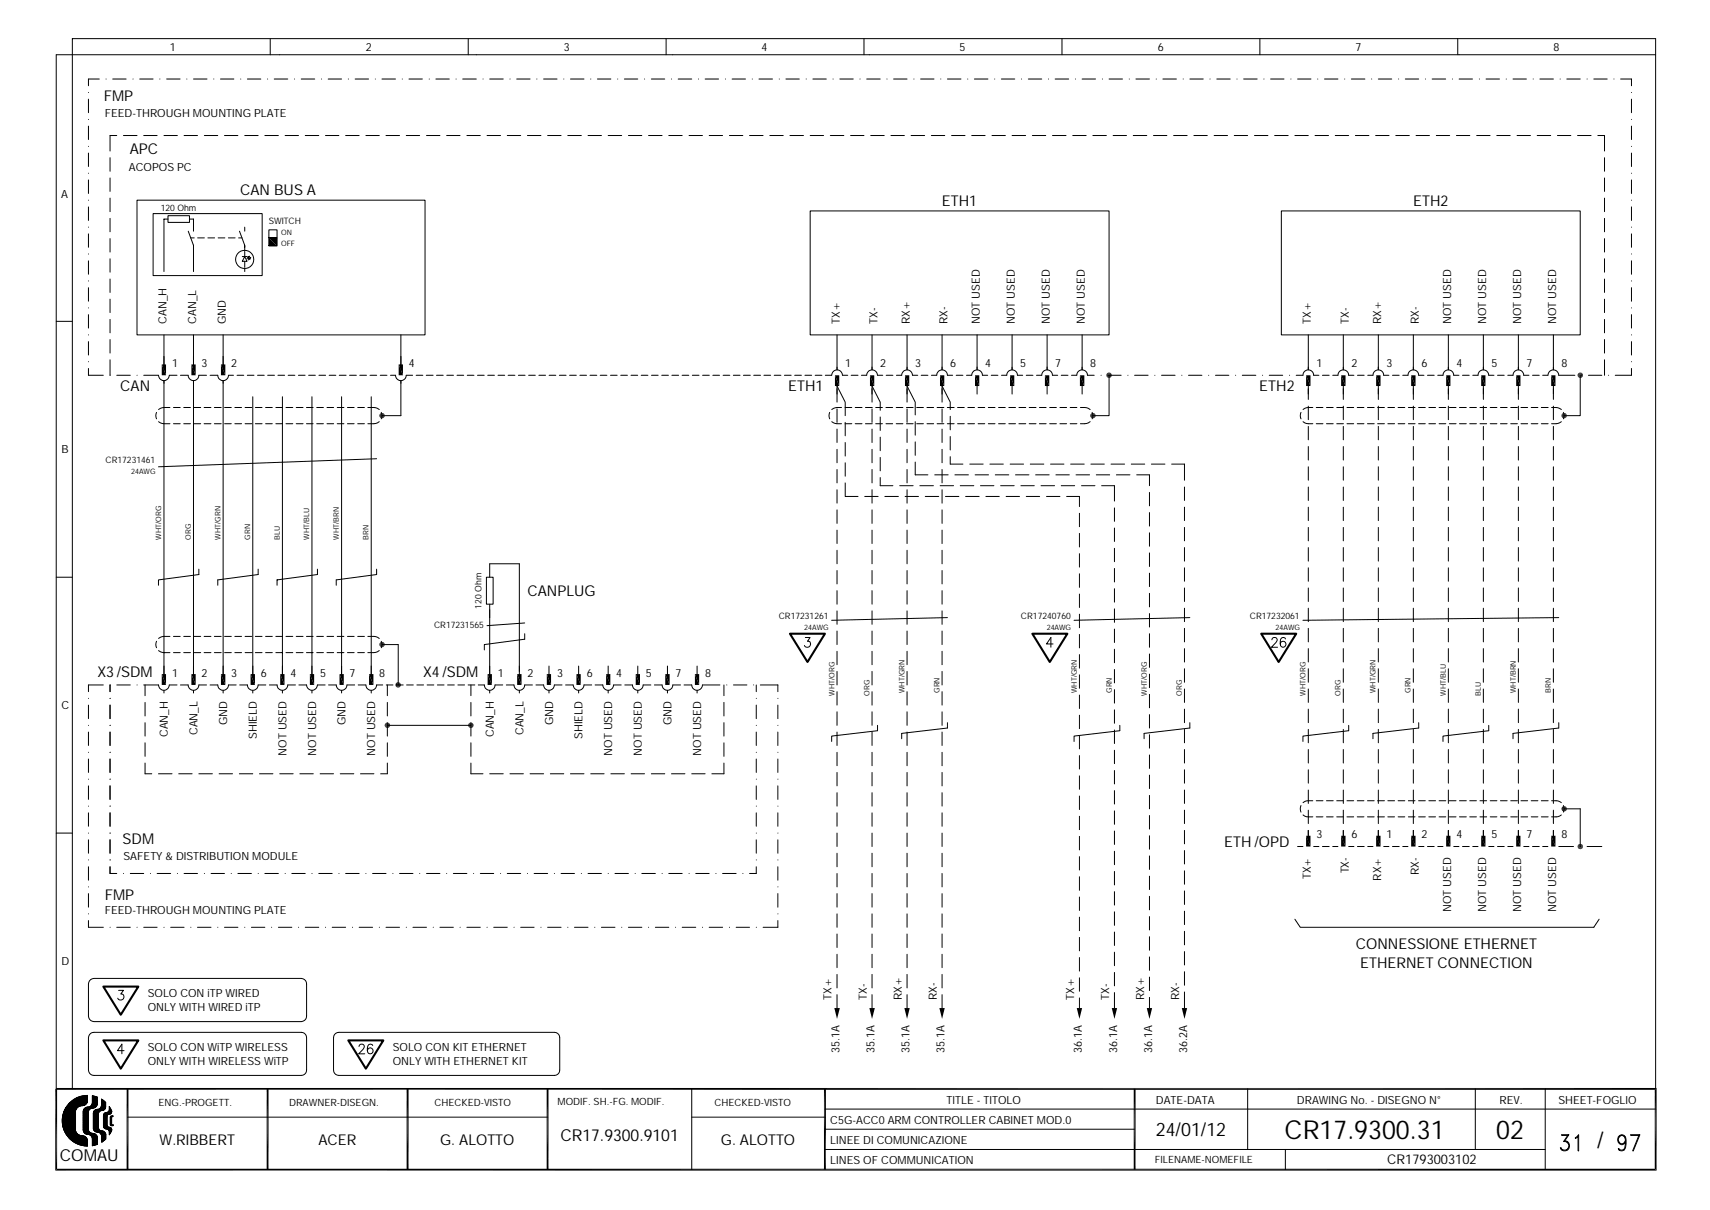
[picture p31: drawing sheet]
<svg xmlns="http://www.w3.org/2000/svg" width="297mm" height="210mm" viewBox="0 0 297 210" stroke-linecap="round" stroke-linejoin="round" font-family="sans-serif">
<defs><g id="words">
<g font-size="4.5">
<text x="222.9" y="197.5">CR17.9300.31</text>
<text x="259.6" y="197.5">02</text>
</g>
<text font-size="3.9" x="277.1" y="199.2">/</text>
<text font-size="3.2" x="200.5" y="197.1">24/01/12</text>
<g font-size="2.9">
<text x="10.4" y="201.5">COMAU</text>
<text x="97.2" y="198">CR17.9300.9101</text>
</g>
<g font-size="2.6">
<text x="18" y="17.4">FMP</text>
<text x="22.5" y="26.8">APC</text>
<text x="41.7" y="33.8">CAN BUS A</text>
<text x="163.4" y="35.7">ETH1</text>
<text x="245.2" y="35.7">ETH2</text>
<text x="20.9" y="67.9">CAN</text>
<text x="136.7" y="67.9">ETH1</text>
<text x="218.5" y="67.9">ETH2</text>
<text x="91.5" y="103.4">CANPLUG</text>
<text x="16.9" y="117.4">X3/SDM</text>
<text x="73.4" y="117.4">X4/SDM</text>
<text x="21.3" y="146.4">SDM</text>
<text x="212.4" y="146.8">ETH /OPD</text>
<text x="18.2" y="156.2">FMP</text>
<text x="235.2" y="164.6">CONNESSIONE ETHERNET</text>
<text x="236" y="167.9">ETHERNET CONNECTION</text>
<text x="27.7" y="198.7">W.RIBBERT</text>
<text x="55.2" y="198.7">ACER</text>
<text x="76.4" y="198.7">G. ALOTTO</text>
<text x="125.1" y="198.7">G. ALOTTO</text>
</g>
<text font-size="2.3" x="240.7" y="202">CR1793003102</text>
<g font-size="1.9">
<text x="29.4" y="8.8">1</text>
<text x="63.5" y="8.8">2</text>
<text x="97.8" y="8.8">3</text>
<text x="132.1" y="8.8">4</text>
<text x="166.5" y="8.8">5</text>
<text x="200.9" y="8.8">6</text>
<text x="235.2" y="8.8">7</text>
<text x="269.5" y="8.8">8</text>
<text x="18.2" y="20.2">FEED-THROUGH MOUNTING PLATE</text>
<text x="22.4" y="29.6">ACOPOS PC</text>
<text x="10.6" y="34.3">A</text>
<text x="28.9" y="56.2" transform="rotate(-90 28.9 56.2)">CAN_H</text>
<text x="34" y="56.2" transform="rotate(-90 34 56.2)">CAN_L</text>
<text x="39.2" y="56.2" transform="rotate(-90 39.2 56.2)">GND</text>
<text x="145.7" y="56.2" transform="rotate(-90 145.7 56.2)">TX+</text>
<text x="152.3" y="56.2" transform="rotate(-90 152.3 56.2)">TX-</text>
<text x="157.8" y="56.2" transform="rotate(-90 157.8 56.2)">RX+</text>
<text x="164.4" y="56.2" transform="rotate(-90 164.4 56.2)">RX-</text>
<text x="170" y="56.2" transform="rotate(-90 170 56.2)">NOT USED</text>
<text x="176.1" y="56.2" transform="rotate(-90 176.1 56.2)">NOT USED</text>
<text x="182.1" y="56.2" transform="rotate(-90 182.1 56.2)">NOT USED</text>
<text x="188.2" y="56.2" transform="rotate(-90 188.2 56.2)">NOT USED</text>
<text x="227.5" y="56.2" transform="rotate(-90 227.5 56.2)">TX+</text>
<text x="234" y="56.2" transform="rotate(-90 234 56.2)">TX-</text>
<text x="239.6" y="56.2" transform="rotate(-90 239.6 56.2)">RX+</text>
<text x="246.1" y="56.2" transform="rotate(-90 246.1 56.2)">RX-</text>
<text x="251.8" y="56.2" transform="rotate(-90 251.8 56.2)">NOT USED</text>
<text x="257.8" y="56.2" transform="rotate(-90 257.8 56.2)">NOT USED</text>
<text x="263.9" y="56.2" transform="rotate(-90 263.9 56.2)">NOT USED</text>
<text x="270" y="56.2" transform="rotate(-90 270 56.2)">NOT USED</text>
<text x="29.8" y="63.7">1</text>
<text x="35" y="63.7">3</text>
<text x="40.1" y="63.7">2</text>
<text x="71" y="63.7">4</text>
<text x="146.6" y="63.7">1</text>
<text x="152.7" y="63.7">2</text>
<text x="158.8" y="63.7">3</text>
<text x="164.9" y="63.7">6</text>
<text x="170.9" y="63.7">4</text>
<text x="177" y="63.7">5</text>
<text x="183.1" y="63.7">7</text>
<text x="189.1" y="63.7">8</text>
<text x="228.4" y="63.7">1</text>
<text x="234.5" y="63.7">2</text>
<text x="240.5" y="63.7">3</text>
<text x="246.6" y="63.7">6</text>
<text x="252.7" y="63.7">4</text>
<text x="258.8" y="63.7">5</text>
<text x="264.8" y="63.7">7</text>
<text x="270.9" y="63.7">8</text>
<text x="10.7" y="78.6">B</text>
<text x="29.8" y="117.4">1</text>
<text x="35" y="117.4">2</text>
<text x="40.1" y="117.4">3</text>
<text x="45.3" y="117.4">6</text>
<text x="50.4" y="117.4">4</text>
<text x="55.5" y="117.4">5</text>
<text x="60.7" y="117.4">7</text>
<text x="65.8" y="117.4">8</text>
<text x="86.4" y="117.4">1</text>
<text x="91.5" y="117.4">2</text>
<text x="96.6" y="117.4">3</text>
<text x="101.8" y="117.4">6</text>
<text x="106.9" y="117.4">4</text>
<text x="112.1" y="117.4">5</text>
<text x="117.2" y="117.4">7</text>
<text x="122.3" y="117.4">8</text>
<text x="10.6" y="123">C</text>
<text x="39.4" y="125.8" transform="rotate(-90 39.4 125.8)">GND</text>
<text x="60" y="125.8" transform="rotate(-90 60 125.8)">GND</text>
<text x="95.9" y="125.8" transform="rotate(-90 95.9 125.8)">GND</text>
<text x="116.5" y="125.8" transform="rotate(-90 116.5 125.8)">GND</text>
<text x="29.1" y="127.9" transform="rotate(-90 29.1 127.9)">CAN_H</text>
<text x="34.3" y="127.5" transform="rotate(-90 34.3 127.5)">CAN_L</text>
<text x="44.6" y="128.2" transform="rotate(-90 44.6 128.2)">SHIELD</text>
<text x="49.7" y="131.1" transform="rotate(-90 49.7 131.1)">NOT USED</text>
<text x="54.8" y="131.1" transform="rotate(-90 54.8 131.1)">NOT USED</text>
<text x="65.1" y="131.1" transform="rotate(-90 65.1 131.1)">NOT USED</text>
<text x="85.7" y="127.9" transform="rotate(-90 85.7 127.9)">CAN_H</text>
<text x="90.8" y="127.5" transform="rotate(-90 90.8 127.5)">CAN_L</text>
<text x="101.1" y="128.2" transform="rotate(-90 101.1 128.2)">SHIELD</text>
<text x="106.2" y="131.1" transform="rotate(-90 106.2 131.1)">NOT USED</text>
<text x="111.4" y="131.1" transform="rotate(-90 111.4 131.1)">NOT USED</text>
<text x="121.6" y="131.1" transform="rotate(-90 121.6 131.1)">NOT USED</text>
<text x="21.4" y="149.2">SAFETY &amp; DISTRIBUTION MODULE</text>
<text x="228.4" y="145.5">3</text>
<text x="234.5" y="145.5">6</text>
<text x="240.5" y="145.5">1</text>
<text x="246.6" y="145.5">2</text>
<text x="252.7" y="145.5">4</text>
<text x="258.8" y="145.5">5</text>
<text x="264.8" y="145.5">7</text>
<text x="270.9" y="145.5">8</text>
<text x="227.5" y="152.5" transform="rotate(-90 227.5 152.5)">TX+</text>
<text x="234" y="151.5" transform="rotate(-90 234 151.5)">TX-</text>
<text x="239.6" y="152.8" transform="rotate(-90 239.6 152.8)">RX+</text>
<text x="246.1" y="151.8" transform="rotate(-90 246.1 151.8)">RX-</text>
<text x="18.2" y="158.5">FEED-THROUGH MOUNTING PLATE</text>
<text x="251.8" y="158.2" transform="rotate(-90 251.8 158.2)">NOT USED</text>
<text x="257.8" y="158.2" transform="rotate(-90 257.8 158.2)">NOT USED</text>
<text x="263.9" y="158.2" transform="rotate(-90 263.9 158.2)">NOT USED</text>
<text x="270" y="158.2" transform="rotate(-90 270 158.2)">NOT USED</text>
<text x="10.7" y="167.4">D</text>
<text x="25.6" y="173">SOLO CON iTP WIRED</text>
<text x="144.3" y="173.5" transform="rotate(-90 144.3 173.5)">TX+</text>
<text x="150.4" y="173.5" transform="rotate(-90 150.4 173.5)">TX-</text>
<text x="156.4" y="173.5" transform="rotate(-90 156.4 173.5)">RX+</text>
<text x="162.5" y="173.5" transform="rotate(-90 162.5 173.5)">RX-</text>
<text x="186.4" y="173.5" transform="rotate(-90 186.4 173.5)">TX+</text>
<text x="192.4" y="173.5" transform="rotate(-90 192.4 173.5)">TX-</text>
<text x="198.5" y="173.5" transform="rotate(-90 198.5 173.5)">RX+</text>
<text x="204.6" y="173.5" transform="rotate(-90 204.6 173.5)">RX-</text>
<text x="25.6" y="175.3">ONLY WITH WIRED iTP</text>
<text x="25.6" y="182.3">SOLO CON WiTP WIRELESS</text>
<text x="25.6" y="184.7">ONLY WITH WIRELESS WiTP</text>
<text x="68.2" y="182.3">SOLO CON KIT ETHERNET</text>
<text x="68.2" y="184.7">ONLY WITH ETHERNET KIT</text>
<text x="145.7" y="182.6" transform="rotate(-90 145.7 182.6)">35.1A</text>
<text x="151.7" y="182.6" transform="rotate(-90 151.7 182.6)">35.1A</text>
<text x="157.8" y="182.6" transform="rotate(-90 157.8 182.6)">35.1A</text>
<text x="163.9" y="182.6" transform="rotate(-90 163.9 182.6)">35.1A</text>
<text x="187.7" y="182.6" transform="rotate(-90 187.7 182.6)">36.1A</text>
<text x="193.8" y="182.6" transform="rotate(-90 193.8 182.6)">36.1A</text>
<text x="199.9" y="182.6" transform="rotate(-90 199.9 182.6)">36.1A</text>
<text x="206" y="182.6" transform="rotate(-90 206 182.6)">36.2A</text>
<text x="164.2" y="191.5">TITLE - TITOLO</text>
<text x="200.6" y="191.5">DATE-DATA</text>
<text x="225" y="191.5">DRAWING No. - DISEGNO N°</text>
<text x="260.2" y="191.5">REV.</text>
<text x="270.4" y="191.5">SHEET-FOGLIO</text>
<text x="144.1" y="195">C5G-ACC0 ARM CONTROLLER CABINET MOD.0</text>
<text x="144.1" y="198.5">LINEE DI COMUNICAZIONE</text>
<text x="144.1" y="202">LINES OF COMMUNICATION</text>
</g>
<g font-size="1.7">
<text x="27.5" y="191.9">ENG.-PROGETT.</text>
<text x="50.2" y="191.9">DRAWNER-DISEGN.</text>
<text x="75.4" y="191.9">CHECKED-VISTO</text>
<text x="96.7" y="191.7">MODIF. SH.-FG. MODIF.</text>
<text x="124" y="191.9">CHECKED-VISTO</text>
<text x="200.4" y="201.7">FILENAME-NOMEFILE</text>
</g>
<g font-size="1.5">
<text x="27.9" y="36.6">120 Ohm</text>
<text x="46.6" y="38.9">SWITCH</text>
<text x="18.3" y="80.3">CR17231461</text>
<text x="83.6" y="105.6" transform="rotate(-90 83.6 105.6)">120 Ohm</text>
<text x="135.1" y="107.4">CR17231261</text>
<text x="177.1" y="107.4">CR17240760</text>
<text x="216.9" y="107.4">CR17232061</text>
<text x="75.3" y="109">CR17231565</text>
</g>
<g font-size="1.3">
<text x="48.8" y="40.8">ON</text>
<text x="48.8" y="42.7">OFF</text>
<text x="22.8" y="82.1">24AWG</text>
<text x="28" y="93.6" transform="rotate(-90 28 93.6)">WHT/ORG</text>
<text x="33.1" y="93.6" transform="rotate(-90 33.1 93.6)">ORG</text>
<text x="38.2" y="93.6" transform="rotate(-90 38.2 93.6)">WHT/GRN</text>
<text x="43.4" y="93.6" transform="rotate(-90 43.4 93.6)">GRN</text>
<text x="48.5" y="93.6" transform="rotate(-90 48.5 93.6)">BLU</text>
<text x="53.7" y="93.6" transform="rotate(-90 53.7 93.6)">WHT/BLU</text>
<text x="58.8" y="93.6" transform="rotate(-90 58.8 93.6)">WHT/BRN</text>
<text x="63.9" y="93.6" transform="rotate(-90 63.9 93.6)">BRN</text>
<text x="139.6" y="109.2">24AWG</text>
<text x="181.6" y="109.2">24AWG</text>
<text x="221.3" y="109.2">24AWG</text>
<text x="144.8" y="120.7" transform="rotate(-90 144.8 120.7)">WHT/ORG</text>
<text x="150.8" y="120.7" transform="rotate(-90 150.8 120.7)">ORG</text>
<text x="156.9" y="120.2" transform="rotate(-90 156.9 120.2)">WHT/GRN</text>
<text x="163" y="120.2" transform="rotate(-90 163 120.2)">GRN</text>
<text x="186.8" y="120.2" transform="rotate(-90 186.8 120.2)">WHT/GRN</text>
<text x="192.9" y="120.2" transform="rotate(-90 192.9 120.2)">GRN</text>
<text x="199" y="120.7" transform="rotate(-90 199 120.7)">WHT/ORG</text>
<text x="205" y="120.7" transform="rotate(-90 205 120.7)">ORG</text>
<text x="226.5" y="120.7" transform="rotate(-90 226.5 120.7)">WHT/ORG</text>
<text x="232.6" y="120.7" transform="rotate(-90 232.6 120.7)">ORG</text>
<text x="238.7" y="120.2" transform="rotate(-90 238.7 120.2)">WHT/GRN</text>
<text x="244.8" y="120.2" transform="rotate(-90 244.8 120.2)">GRN</text>
<text x="250.8" y="120.7" transform="rotate(-90 250.8 120.7)">WHT/BLU</text>
<text x="256.9" y="120.7" transform="rotate(-90 256.9 120.7)">BLU</text>
<text x="263" y="120.2" transform="rotate(-90 263 120.2)">WHT/BRN</text>
<text x="269" y="120.2" transform="rotate(-90 269 120.2)">BRN</text>
</g>
</g></defs>
<g fill="none" stroke="#000" stroke-width=".17">
<path d="M15.3 17.2v2.4M15.3 16h.1M17.2 13.7h-1.9v1.2M18.4 13.7h.1M19.6 13.7h2.3M23.1 13.7h.1M24.2 13.7h2.4M27.7 13.7h.1M28.9 13.7h2.3M32.4 13.7h.1M33.6 13.7h2.3M37.1 13.7h.1"/>
<path d="M38.2 13.7h2.4M41.8 13.7h.1M42.9 13.7h2.4M46.4 13.7h.1M46.9 6.7v2.8M47.6 13.7h2.3M51.1 13.7h.1M52.3 13.7h2.3M55.8 13.7h.1M56.9 13.7h2.4M60.4 13.7h.1M61.6 13.7h2.3"/>
<path d="M65.1 13.7h.1M66.3 13.7h2.3M69.8 13.7h.1M71 13.7h2.3M74.5 13.7h.1M75.6 13.7h2.4M79.1 13.7h.1M80.3 13.7h2.3M81.2 6.7v2.8M83.8 13.7h.1M85 13.7h2.3M88.5 13.7h.1"/>
<path d="M89.6 13.7h2.4M93.1 13.7h.1M94.3 13.7h2.3M97.8 13.7h.1M99 13.7h2.3M102.5 13.7h.1M103.7 13.7h2.3M107.2 13.7h.1M108.3 13.7h2.4M111.8 13.7h.1M113 13.7h2.3M115.6 6.7v2.8"/>
<path d="M116.5 13.7h.1M117.7 13.7h2.3M121.2 13.7h.1M122.3 13.7h2.4M125.9 13.7h.1M127 13.7h2.3M130.5 13.7h.1M131.7 13.7h2.3M135.2 13.7h.1M136.4 13.7h2.3M139.9 13.7h.1M141 13.7h2.4"/>
<path d="M144.5 13.7h.1M145.7 13.7h2.3M149.2 13.7h.1M149.9 6.7v2.8M150.4 13.7h2.3M153.9 13.7h.1M155 13.7h2.4M158.6 13.7h.1M159.7 13.7h2.4M163.2 13.7h.1M164.4 13.7h2.3M167.9 13.7h.1"/>
<path d="M169.1 13.7h2.3M172.6 13.7h.1M173.7 13.7h2.4M177.2 13.7h.1M178.4 13.7h2.3M181.9 13.7h.1M183.1 13.7h2.3M184.3 6.7v2.8M186.6 13.7h.1M187.7 13.7h2.4M191.3 13.7h.1M192.4 13.7h2.4"/>
<path d="M195.9 13.7h.1M197.1 13.7h2.3M200.6 13.7h.1M201.8 13.7h2.3M205.3 13.7h.1M206.4 13.7h2.4M209.9 13.7h.1M211.1 13.7h2.3M214.6 13.7h.1M215.8 13.7h2.3M218.6 6.7v2.8M219.3 13.7h.1"/>
<path d="M220.5 13.7h2.3M224 13.7h.1M225.1 13.7h2.4M228.6 13.7h.1M229.8 13.7h2.3M233.3 13.7h.1M234.5 13.7h2.3M238 13.7h.1M239.1 13.7h2.4M242.7 13.7h.1M243.8 13.7h2.3M247.3 13.7h.1"/>
<path d="M248.5 13.7h2.3M252 13.7h.1M252.9 6.7v2.8M253.2 13.7h2.3M256.7 13.7h.1M257.8 13.7h2.4M261.3 13.7h.1M262.5 13.7h2.3M266 13.7h.1M267.2 13.7h2.3M270.7 13.7h.1M271.8 13.7h2.4"/>
<path d="M275.4 13.7h.1M276.5 13.7h2.3M280 13.7h.1M281.2 13.7h1.9v1.2M283.1 16h.1M283.1 17.2v2.4M287.3 9.5h-277.5v179.4M15.3 21.9v2.3M15.3 26.6v2.3M15.3 31.2v2.4M15.3 35.9v2.3M15.3 20.7h.1"/>
<path d="M15.3 25.4h.1M15.3 30h.1M15.3 34.7h.1M15.3 39.4h.1M19.1 27.4v2.3M19.1 30.9v2.3M19.1 34.4v2.3M19.1 37.9v2.3M20.3 23.5h-1.2v2.7M21.4 23.5h2.4M23.8 34.7h49.9v23.4h-49.9zM24.9 23.5h2.4"/>
<path d="M26.6 37.1h18.9v10.7h-18.9zM28.4 23.5h2.4M29.1 37.4h3.8v1.2h-3.8zM29.1 38h-.7v9.1M31.9 23.5h2.4M32.9 38h.7v2.1M35.5 23.5h2.3M38.9 23.5h2.4M42.5 23.5h2.3M42.5 39.4v.7M46 23.5h2.3M46.7 39.9h1.4v1.4h-1.4z"/>
<path d="M49.5 23.5h2.3M53 23.5h2.3M56.5 23.5h2.3M60 23.5h2.3M63.5 23.5h2.3M67 23.5h2.3M70.5 23.5h2.3M74 23.5h2.3M77.5 23.5h2.3M81 23.5h2.3M84.5 23.5h2.3M88 23.5h2.3"/>
<path d="M91.5 23.5h2.4M95 23.5h2.3M98.5 23.5h2.4M102 23.5h2.4M105.5 23.5h2.4M109 23.5h2.4M112.5 23.5h2.4M116 23.5h2.4M119.5 23.5h2.4M123 23.5h2.4M126.6 23.5h2.3M130 23.5h2.4"/>
<path d="M133.6 23.5h2.3M137.1 23.5h2.3M140.6 36.6h51.8v21.5h-51.8zM140.6 23.5h2.3M144.1 23.5h2.3M147.6 23.5h2.3M151.1 23.5h2.3M154.6 23.5h2.3M158.1 23.5h2.3M161.6 23.5h2.3M165.1 23.5h2.3M168.6 23.5h2.3"/>
<path d="M172.1 23.5h2.3M175.6 23.5h2.3M179.1 23.5h2.3M182.6 23.5h2.4M186.1 23.5h2.3M189.6 23.5h2.4M193.1 23.5h2.4M196.6 23.5h2.4M200.1 23.5h2.4M203.6 23.5h2.4M207.1 23.5h2.4M210.7 23.5h2.3"/>
<path d="M214.1 23.5h2.4M217.7 23.5h2.3M221.1 23.5h2.4M222.3 36.6h51.9v21.5h-51.9zM224.7 23.5h2.3M228.2 23.5h2.3M231.7 23.5h2.3M235.2 23.5h2.3M238.7 23.5h2.3M242.2 23.5h2.3M245.7 23.5h2.3M249.2 23.5h2.3"/>
<path d="M252.7 23.5h2.3M256.2 23.5h2.3M259.7 23.5h2.3M263.2 23.5h2.3M266.7 23.5h2.3M270.2 23.5h2.3M273.7 23.5h2.4M277.2 23.5h1.2v2.7M278.4 27.4v2.3M278.4 30.9v2.3M278.4 34.4v2.3M278.4 37.9v2.3"/>
<path d="M283.1 20.7h.1M283.1 25.4h.1M283.1 30h.1M283.1 34.7h.1M283.1 39.4h.1M283.1 21.9v2.3M283.1 26.6v2.3M283.1 31.2v2.4M283.1 35.9v2.3M9.8 55.7h2.8M15.3 40.6v2.3M15.3 45.2v2.4"/>
<path d="M15.3 49.9v2.4M15.3 54.6v2.3M15.3 59.3v2.3M15.3 44.1h.1M15.3 48.7h.1M15.3 53.4h.1M15.3 58.1h.1M19.1 41.4v2.3M19.1 44.9v2.3M19.1 48.4v2.3M19.1 51.9v2.3M19.1 55.4v2.3"/>
<path d="M19.1 58.9v2.3M28.4 58.1v6M32.7 40.1l.9 2.5v4.5M33.1 41.3h.6M33.6 58.1v6M34.3 41.3h1.2M36.1 41.3h1.1M37.8 41.3h1.2M38.7 58.1v6M39.6 41.3h1.2M41.4 41.3h.6M41.6 40.1l.9 2.5v.8"/>
<path d="M42 44.5h.9M42.5 44.5l.4 .8h-.9zM42.5 43.6v.9M42.5 45.3v1.1M42.5 46.6v.5M43 44.6l.3-.2-.2 .3zM43.1 44.7l-.3 .2M43.2 44.8l.3-.1-.2 .3zM43.3 44.9l-.2 .2M46.7 41.3h1.4v1.4h-1.4zM69.6 58.1v6M145.2 58.1v6"/>
<path d="M151.3 58.1v6M157.4 58.1v6M163.4 58.1v6M169.5 58.1v6M175.6 58.1v6M181.7 58.1v6M187.7 58.1v6M227 58.1v6M233.1 58.1v6M239.1 58.1v6M245.2 58.1v6M251.3 58.1v6"/>
<path d="M257.4 58.1v6M263.4 58.1v6M269.5 58.1v6M278.4 41.4v2.3M278.4 44.9v2.3M278.4 48.4v2.3M278.4 51.9v2.3M278.4 55.4v2.3M278.4 58.9v2.3M283.1 44.1h.1M283.1 48.7h.1M283.1 53.4h.1"/>
<path d="M283.1 58.1h.1M283.1 40.6v2.3M283.1 45.2v2.4M283.1 49.9v2.4M283.1 54.6v2.3M283.1 59.3v2.3M15.3 63.9v1.2h2.6M15.3 62.8h.1M19.1 62.4v2.7M20.3 65.1h2.3M23.8 65.1h.1M24.9 65.1h2.6a.94 .94 0 0 0 .9 .9 .94 .94 0 0 0 1-.9h1.3"/>
<path d="M27.2 71.5l-.2 .6 .2 .6M27.5 73.1l.1 .1a2.41 2.41 0 0 0 1.9 .3M28.4 66v51.4M29.5 70.7a2.41 2.41 0 0 0-1.9 .3h-.1M30.1 70.7h1.2M30.1 73.5h1.2M31.3 65.1h1.3a.93 .93 0 0 0 1 .9 .93 .93 0 0 0 .9-.9h1.3M31.9 70.7h1.1M31.9 73.5h1.1M33.6 66v51.4M33.7 70.7h1.1M33.7 73.5h1.1"/>
<path d="M35.4 70.7h1.2M35.4 73.5h1.2M36.4 65.1h1.4a.93 .93 0 0 0 .9 .9 .93 .93 0 0 0 .9-.9h.9M37.2 70.7h1.2M37.2 73.5h1.2M38.7 66v51.4M39 70.7h1.1M39 73.5h1.1M40.7 70.7h1.2M40.7 73.5h1.2M41.1 65.1h1.2M42.5 70.7h1.2"/>
<path d="M42.5 73.5h1.2M42.9 65.1h1.2M43.9 68.8v48.6M44.3 70.7h1.2M44.3 73.5h1.2M44.7 65.1h1.1M46.1 70.7h1.1M46.1 73.5h1.1M46.4 65.1h1.2M47.9 70.7h1.1M47.9 73.5h1.1M48.2 65.1h1.2"/>
<path d="M49 68.8v48.6M49.6 70.7h1.2M49.6 73.5h1.2M50 65.1h1.2M51.4 70.7h1.2M51.4 73.5h1.2M51.8 65.1h1.1M53.2 70.7h1.1M53.2 73.5h1.1M53.6 65.1h1.1M54.1 68.8v48.6M54.9 70.7h1.2"/>
<path d="M54.9 73.5h1.2M55.3 65.1h1.2M56.7 70.7h1.2M56.7 73.5h1.2M57.1 65.1h1.2M58.5 70.7h1.2M58.5 73.5h1.2M58.9 65.1h1.1M59.3 68.8v48.6M60.3 70.7h1.1M60.3 73.5h1.1M60.6 65.1h1.2"/>
<path d="M62.1 70.7h1.1M62.1 73.5h1.1M62.4 65.1h1.2M63.8 70.7a2.33 2.33 0 0 1 1.9 .3h.1M64.2 65.1h1.2M64.4 68.8v48.6M65.3 79.6l-37.8 1.4M65.8 73.1l-.1 .1a2.33 2.33 0 0 1-1.9 .3M66 65.1h1.1M66.1 71.5l.2 .6-.2 .6M67.8 65.1h.8a.93 .93 0 0 0 1 .9 .93 .93 0 0 0 .9-.9h1.1M69.6 66v6.1h-3.3"/>
<path d="M72.2 65.1h1.2M74 65.1h1.1M75.7 65.1h1.2M77.5 65.1h1.2M79.3 65.1h1.2M81.1 65.1h1.1M82.8 65.1h1.2M84.6 65.1h1.2M86.4 65.1h1.2M88.2 65.1h1.1M89.9 65.1h1.2M91.7 65.1h1.2"/>
<path d="M93.5 65.1h1.2M95.3 65.1h1.1M97 65.1h1.2M98.8 65.1h1.2M100.6 65.1h1.2M102.4 65.1h1.1M104.1 65.1h1.2M105.9 65.1h1.2M107.7 65.1h1.2M109.5 65.1h1.1M111.3 65.1h1.1M113 65.1h1.2"/>
<path d="M114.8 65.1h1.2M116.6 65.1h1.2M118.3 65.1h1.2M120.1 65.1h1.2M121.9 65.1h1.2M123.7 65.1h1.1M125.5 65.1h1.1M127.2 65.1h1.2M129 65.1h1.2M130.8 65.1h1.2M132.5 65.1h1.2M134.3 65.1h1.2"/>
<path d="M136.1 65.1h1.2M137.9 65.1h1.1M139.7 65.1h1.1M141.4 65.1h1.2M143.2 65.1h1.1a.94 .94 0 0 1 .9-1 .94 .94 0 0 1 1 1h.9M144 71.5l-.2 .6 .2 .6M144.3 73.1l.1 .1a2.11 2.11 0 0 0 1.6 .3M145.2 67l1.4 2.8v2.3M145.2 66.5v3.3M145.2 70.9v2.4M145.2 74.4v2.4M145.2 77.9v2.4"/>
<path d="M146 70.7a2.04 2.04 0 0 0-1.7 .3M146.6 70.7h1.2M146.6 73.5h1.2M146.6 73.3v2.3M146.6 76.8v2.3M147.7 65.1h1.2M148.4 70.7h1.2M148.4 73.5h1.2M149.5 65.1h.9a.94 .94 0 0 1 .9-1 .94 .94 0 0 1 1 1h.9M150.2 70.7h1.1M150.2 73.5h1.1M151.3 67l1.4 2.8v1.4"/>
<path d="M151.3 66.5v3.3M151.3 70.9v2.4M151.3 74.4v2.4M151.3 77.9v2.4M151.9 70.7h1.2M151.9 73.5h1.2M152.7 72.3v2.4M152.7 75.8v2.4M152.7 79.3v2.4M153.7 70.7h1.2M153.7 73.5h1.2M153.8 65.1h1.1"/>
<path d="M155.5 70.7h1.2M155.5 73.5h1.2M155.5 65.1h.9a.94 .94 0 0 1 1-1 .94 .94 0 0 1 .9 1h.9M157.3 70.7h1.1M157.3 73.5h1.1M157.4 67l1.4 2.8v2.2M157.4 66.5v3.3M157.4 70.9v2.4M157.4 74.4v2.4M157.4 77.9v2.4M158.8 73.1v2.4M158.8 76.7v2.3"/>
<path d="M159 70.7h1.2M159 73.5h1.2M159.8 65.1h1.2M160.8 70.7h1.2M160.8 73.5h1.2M161.6 65.1h.9a.93 .93 0 0 1 .9-1 .93 .93 0 0 1 1 1h.9M162.6 70.7h1.2M162.6 73.5h1.2M163.4 67l1.5 2.8v1.2M163.4 66.5v3.3M163.4 70.9v2.4M163.4 74.4v2.4"/>
<path d="M163.4 77.9v2.4M164.4 70.7h1.1M164.4 73.5h1.1M164.9 79.2v1.3h2.2M164.9 72.2v2.4M164.9 75.7v2.4M165.9 65.1h1.2M166.1 70.7h1.2M166.1 73.5h1.2M167.7 65.1h.9a.93 .93 0 0 1 .9-1 .93 .93 0 0 1 1 1h.9M167.9 70.7h1.2M167.9 73.5h1.2"/>
<path d="M169.5 66.5v1.9M169.7 70.7h1.2M169.7 73.5h1.2M171.5 70.7h1.1M171.5 73.5h1.1M172 65.1h1.1M173.2 70.7h1.2M173.2 73.5h1.2M173.8 65.1h.9a.93 .93 0 0 1 .9-1 .93 .93 0 0 1 .9 1h.9M175 70.7h1.2M175 73.5h1.2M175.6 66.5v1.9"/>
<path d="M176.8 70.7h1.2M176.8 73.5h1.2M178.1 65.1h1.1M178.6 70.7h1.1M178.6 73.5h1.1M179.8 65.1h.9a.93 .93 0 0 1 1-1 .93 .93 0 0 1 .9 1h.9M180.3 70.7h1.2M180.3 73.5h1.2M181.7 66.5v1.9M182.1 70.7h1.2M182.1 73.5h1.2M183.9 70.7h1.2"/>
<path d="M183.9 73.5h1.2M184.1 65.1h1.2M185.7 70.7h1.1M185.7 73.5h1.1M185.9 65.1h.9a.93 .93 0 0 1 .9-1 .93 .93 0 0 1 1 1h1.1M187.5 70.7a2.04 2.04 0 0 1 1.6 .3M187.7 66.5v1.9M189.1 73.1v.1a2.02 2.02 0 0 1-1.6 .3M189.5 71.5l.1 .6-.1 .6M191 65.1h.1M192.2 65.1h2.3M192.4 65.1v7h-2.8"/>
<path d="M195.7 65.1h.1M196.9 65.1h2.3M200.4 65.1h.1M201.5 65.1h2.4M205 65.1h.1M206.2 65.1h2.3M209.7 65.1h.1M210.9 65.1h2.3M214.4 65.1h.1M215.5 65.1h2.4M219.1 65.1h.1M220.2 65.1h2.3"/>
<path d="M223.7 65.1h.1M224.9 65.1h1.2a.93 .93 0 0 1 .9-1 .93 .93 0 0 1 .9 1h.9M225.7 71.5l-.1 .6 .1 .6M226.1 73.1v.1a2.04 2.04 0 0 0 1.7 .3M227 66.5v2.8M227 70.5v2.3M227 74v2.3M227 77.5v2.3M227.8 70.7a1.98 1.98 0 0 0-1.7 .3M228.4 70.7h1.1M228.4 73.5h1.1M229.4 65.1h1.2"/>
<path d="M230.1 70.7h1.2M230.1 73.5h1.2M231.2 65.1h.9a.93 .93 0 0 1 1-1 .93 .93 0 0 1 .9 1h.9M231.9 70.7h1.2M231.9 73.5h1.2M233.1 66.5v2.8M233.1 70.5v2.3M233.1 74v2.3M233.1 77.5v2.3M233.7 70.7h1.2M233.7 73.5h1.2M235.5 70.7h1.1"/>
<path d="M235.5 73.5h1.1M235.5 65.1h1.2M237.3 70.7h1.1M237.3 73.5h1.1M237.3 65.1h.9a.93 .93 0 0 1 .9-1 .93 .93 0 0 1 1 1h.9M239 70.7h1.2M239 73.5h1.2M239.1 66.5v2.8M239.1 70.5v2.3M239.1 74v2.3M239.1 77.5v2.3M240.8 70.7h1.2"/>
<path d="M240.8 73.5h1.2M241.6 65.1h1.2M242.6 70.7h1.1M242.6 73.5h1.1M243.4 65.1h.9a.93 .93 0 0 1 .9-1 .93 .93 0 0 1 .9 1h1M244.3 70.7h1.2M244.3 73.5h1.2M245.2 66.5v2.8M245.2 70.5v2.3M245.2 74v2.3M245.2 77.5v2.3M246.1 70.7h1.2"/>
<path d="M246.1 73.5h1.2M247.7 65.1h1.1M247.9 70.7h1.2M247.9 73.5h1.2M249.4 65.1h1a.93 .93 0 0 1 .9-1 .93 .93 0 0 1 .9 1h.9M249.7 70.7h1.1M249.7 73.5h1.1M251.3 66.5v2.8M251.3 70.5v2.3M251.3 74v2.3M251.3 77.5v2.3M251.5 70.7h1.1"/>
<path d="M251.5 73.5h1.1M253.2 70.7h1.2M253.2 73.5h1.2M253.7 65.1h1.2M255 70.7h1.2M255 73.5h1.2M255.5 65.1h.9a.93 .93 0 0 1 1-1 .93 .93 0 0 1 .9 1h.9M256.8 70.7h1.1M256.8 73.5h1.1M257.4 66.5v2.8M257.4 70.5v2.3M257.4 74v2.3"/>
<path d="M257.4 77.5v2.3M258.6 70.7h1.1M258.6 73.5h1.1M259.8 65.1h1.2M260.3 70.7h1.2M260.3 73.5h1.2M261.6 65.1h.9a.93 .93 0 0 1 .9-1 .93 .93 0 0 1 1 1h.9M262.1 70.7h1.2M262.1 73.5h1.2M263.4 66.5v2.8M263.4 70.5v2.3M263.4 74v2.3"/>
<path d="M263.4 77.5v2.3M263.9 70.7h1.1M263.9 73.5h1.1M265.7 70.7h1.1M265.7 73.5h1.1M265.9 65.1h1.2M267.4 70.7h1.2M267.4 73.5h1.2M267.7 65.1h.9a.94 .94 0 0 1 .9-1 .94 .94 0 0 1 .9 1h2.8M269.2 70.7a2.04 2.04 0 0 1 1.7 .3M269.5 66.5v2.8M269.5 70.5v2.3"/>
<path d="M269.5 74v2.3M269.5 77.5v2.3M270.9 73.1l-.1 .1a2.11 2.11 0 0 1-1.6 .3M271.3 71.5l.1 .6-.1 .6M274.2 65.1v7h-2.8M274.4 65.1h.1M275.6 65.1h2.3M278.4 62.4v2.7M279.1 65.1h.1M283.1 62.8h.1M283.1 63.9v1.2h-2.9M34.5 98.7v1l-7 .9v.9"/>
<path d="M44.8 98.7v1l-7 .9v.9M55.1 98.7v1l-7 .9v.9M65.3 98.7v1l-7 .9v.9M145.2 81.4v2.4M145.2 85v2.3M145.2 88.4v2.4M145.2 92v2.3M145.2 95.5v2.3M145.2 99v2.3M146.6 83.8v2.3h2.3M146.6 80.3v2.3M150 86.1h2.4"/>
<path d="M151.3 81.4v2.4M151.3 85v2.3M151.3 88.4v2.4M151.3 92v2.3M151.3 95.5v2.3M151.3 99v2.3M152.7 82.8v1.5h2.2M153.5 86.1h2.4M156.1 84.3h2.3M157 86.1h2.4M157.4 81.4v2.4M157.4 85v2.3"/>
<path d="M157.4 88.4v2.4M157.4 92v2.3M157.4 95.5v2.3M157.4 99v2.3M158.8 80.2v2.2h2.2M159.6 84.3h2.3M160.5 86.1h2.4M162.2 82.4h2.3M163.1 84.3h2.3M163.4 81.4v2.4M163.4 85v2.3M163.4 88.4v2.4"/>
<path d="M163.4 92v2.3M163.4 95.5v2.3M163.4 99v2.3M164 86.1h2.4M165.7 82.4h2.3M166.6 84.3h2.4M167.5 86.1h2.4M168.3 80.5h2.3M169.2 82.4h2.3M170.1 84.3h2.3M171 86.1h2.4M171.7 80.5h2.4"/>
<path d="M172.7 82.4h2.3M173.6 84.3h2.4M174.6 86.1h2.3M175.3 80.5h2.3M176.2 82.4h2.3M177.1 84.3h2.4M178.1 86.1h2.3M178.8 80.5h2.3M179.7 82.4h2.3M180.6 84.3h2.4M181.6 86.1h2.3M182.3 80.5h2.3"/>
<path d="M183.2 82.4h2.3M184.1 84.3h2.4M185.1 86.1h2.2v1.8M185.8 80.5h2.3M186.7 82.4h2.3M187.3 89v2.4M187.3 92.5v2.4M187.3 96v2.4M187.3 99.5v2.4M187.6 84.3h2.4M189.3 80.5h2.3M190.2 82.4h2.3"/>
<path d="M191.1 84.3h2.3v2.6M192.8 80.5h2.3M193.4 88.1v2.3M193.4 91.6v2.3M193.4 95.1v2.3M193.4 98.6v2.4M193.7 82.4h2.3M196.3 80.5h2.3M197.2 82.4h2.2v1.9M199.4 85.4v2.3M199.4 88.9v2.4M199.4 92.4v2.4"/>
<path d="M199.4 95.9v2.4M199.4 99.4v2.4M199.8 80.5h2.3M203.3 80.5h2.2v2.8M205.5 84.5v2.3M205.5 88v2.3M205.5 91.5v2.3M205.5 95v2.3M205.5 98.5v2.3M227 81v2.3M227 84.5v2.3M227 88v2.3"/>
<path d="M227 91.5v2.3M227 95v2.3M227 98.5v2.3M233.1 81v2.3M233.1 84.5v2.3M233.1 88v2.3M233.1 91.5v2.3M233.1 95v2.3M233.1 98.5v2.3M239.1 81v2.3M239.1 84.5v2.3M239.1 88v2.3"/>
<path d="M239.1 91.5v2.3M239.1 95v2.3M239.1 98.5v2.3M245.2 81v2.3M245.2 84.5v2.3M245.2 88v2.3M245.2 91.5v2.3M245.2 95v2.3M245.2 98.5v2.3M251.3 81v2.3M251.3 84.5v2.3M251.3 88v2.3"/>
<path d="M251.3 91.5v2.3M251.3 95v2.3M251.3 98.5v2.3M257.4 81v2.3M257.4 84.5v2.3M257.4 88v2.3M257.4 91.5v2.3M257.4 95v2.3M257.4 98.5v2.3M263.4 81v2.3M263.4 84.5v2.3M263.4 88v2.3"/>
<path d="M263.4 91.5v2.3M263.4 95v2.3M263.4 98.5v2.3M269.5 81v2.3M269.5 84.5v2.3M269.5 88v2.3M269.5 91.5v2.3M269.5 95v2.3M269.5 98.5v2.3M9.8 100.1h2.8M17.9 118.8h-2.6v1.2M19.1 118.8v1.2"/>
<path d="M20.3 118.8h2.3M23.8 118.8h.1M24.9 118.8h2.6a.94 .94 0 0 0 .9 1 .94 .94 0 0 0 1-1h1.3M25.2 118.8v1.9M27.2 111.2l-.2 .6 .2 .6M27.5 112.9h.1a2.41 2.41 0 0 0 1.9 .3M28.4 119.8v.4M29.5 110.4a2.41 2.41 0 0 0-1.9 .3l-.1 .1M30.1 113.2h1.2M30.1 110.4h1.2M31.3 118.8h1.3a.93 .93 0 0 0 1 1 .93 .93 0 0 0 .9-1h1.3M31.9 113.2h1.1"/>
<path d="M31.9 110.4h1.1M33.6 119.8v.4M33.7 113.2h1.1M33.7 110.4h1.1M35.4 113.2h1.2M35.4 110.4h1.2M36.4 118.8h1.4a.93 .93 0 0 0 .9 1 .93 .93 0 0 0 .9-1h1.4M37.2 113.2h1.2M37.2 110.4h1.2M38.7 119.8v.4M39 113.2h1.1M39 110.4h1.1"/>
<path d="M40.7 113.2h1.2M40.7 110.4h1.2M41.6 118.8h1.3a.93 .93 0 0 0 1 1 .93 .93 0 0 0 .9-1h1.3M42.5 113.2h1.2M42.5 110.4h1.2M43.9 119.8v.4M44.3 113.2h1.2M44.3 110.4h1.2M46.1 113.2h1.1M46.1 110.4h1.1M46.7 118.8h1.4a.93 .93 0 0 0 .9 1 .93 .93 0 0 0 .9-1h1.4M47.9 113.2h1.1"/>
<path d="M47.9 110.4h1.1M49 119.8v.4M49.6 113.2h1.2M49.6 110.4h1.2M51.4 113.2h1.2M51.4 110.4h1.2M51.9 118.8h1.3a.94 .94 0 0 0 .9 1 .94 .94 0 0 0 1-1h1.3M53.2 113.2h1.1M53.2 110.4h1.1M54.1 119.8v.4M54.9 113.2h1.2M54.9 110.4h1.2"/>
<path d="M56.7 113.2h1.2M56.7 110.4h1.2M57 118.8h1.3a.93 .93 0 0 0 1 1 .93 .93 0 0 0 .9-1h1.3M58.5 113.2h1.2M58.5 110.4h1.2M59.3 119.8v.4M60.3 113.2h1.1M60.3 110.4h1.1M62.1 113.2h1.1M62.1 110.4h1.1M62.1 118.8h1.4a.93 .93 0 0 0 .9 1 .93 .93 0 0 0 .9-1h1.1M63.8 110.4a2.33 2.33 0 0 1 1.9 .3l.1 .1"/>
<path d="M64.4 119.8v.4M65.8 112.9h-.1a2.33 2.33 0 0 1-1.9 .3M66.1 111.2l.2 .6-.2 .6M66.3 111.8h2.8v7M67 118.8h1.2M67.2 118.8v1.9M68.8 118.8h1.2M70.5 118.8h1.2M72.3 118.8h1.2M74.1 118.8h1.2M75.9 118.8h1.1M77.7 118.8h1.1"/>
<path d="M79.4 118.8h1.2M81.2 118.8h1.2M81.7 118.8v1.9M83 118.8h1a.93 .93 0 0 0 1 1 .93 .93 0 0 0 .9-1h1.3M84.4 100.1h1.2v4.7h-1.2zM85 100.1v-2.3h5.1v19.6M85 104.8v12.6M85 119.8v.4M87.8 118.8h1.4a.93 .93 0 0 0 .9 1 .93 .93 0 0 0 .9-1h1.4M90.1 119.8v.4M91 109.9v1l-7 .9v.9M91 108.1l-6.5 .4"/>
<path d="M93 118.8h1.3a.93 .93 0 0 0 1 1 .93 .93 0 0 0 .9-1h1.3M95.3 115.5v1.9M95.3 119.8v.4M98.1 118.8h1.3a.94 .94 0 0 0 1 1 .94 .94 0 0 0 .9-1h1.4M100.4 115.5v1.9M100.4 119.8v.4M103.3 118.8h1.3a.94 .94 0 0 0 .9 1 .94 .94 0 0 0 1-1h1.3M105.5 115.5v1.9M105.5 119.8v.4M108.4 118.8h1.3a.93 .93 0 0 0 1 1 .93 .93 0 0 0 .9-1h1.3M110.7 115.5v1.9M110.7 119.8v.4"/>
<path d="M113.5 118.8h1.4a.93 .93 0 0 0 .9 1 .93 .93 0 0 0 .9-1h1.4M115.8 115.5v1.9M115.8 119.8v.4M118.7 118.8h1.3a.93 .93 0 0 0 .9 1 .93 .93 0 0 0 1-1h3M120.9 115.5v1.9M120.9 119.8v.4M125.6 118.8v1.9M126.1 118.8h.1M127.3 118.8h2.3M130.7 118.8h.1M131.2 118.8v1.2M131.9 118.8h3.1v1.2"/>
<path d="M139.7 110.6h.8l-.4 .6a.55 .55 0 0 1 .5 .9 .55 .55 0 0 1-1 0v-.1M145.2 102.5v2.3M145.2 106v2.3M145.2 109.5v2.3M145.2 113v2.3M145.2 116.5v2.3M145.2 120v2.3M151.3 102.5v2.3M151.3 106v2.3M151.3 109.5v2.3M151.3 113v2.3M151.3 116.5v2.3"/>
<path d="M151.3 120v2.3M157.4 102.5v2.3M157.4 106v2.3M157.4 109.5v2.3M157.4 113v2.3M157.4 116.5v2.3M157.4 120v2.3M163.4 102.5v2.3M163.4 106v2.3M163.4 109.5v2.3M163.4 113v2.3M163.4 116.5v2.3"/>
<path d="M163.4 120v2.3M164.4 107.1l-20.1 .5M182.7 111.7h-1.1l.7-1.1v1.7M187.3 103.1v2.3M187.3 106.5v2.4M187.3 110.1v2.3M187.3 113.6v2.3M187.3 117.1v2.3M193.4 102.1v2.4M193.4 105.6v2.4M193.4 109.1v2.4M193.4 112.6v2.4"/>
<path d="M193.4 116.1v2.4M193.4 119.6v2.4M199.4 102.9v2.4M199.4 106.4v2.4M199.4 109.9v2.4M199.4 113.4v2.4M199.4 116.9v2.4M205.5 102v2.3M205.5 105.5v2.3M205.5 109v2.4M205.5 112.5v2.3M205.5 116v2.4"/>
<path d="M205.5 119.5v2.3M206.4 107.1l-20 .5M220.7 111v-.2l.3-.2h.3l.2 .2a.52 .52 0 0 1-.1 .7l-.8 .8h1.1M223 110.8a.44 .44 0 0 0-.6-.1 1.05 1.05 0 0 0 .2 1.6 .51 .51 0 0 0 .5-.5 .51 .51 0 0 0-.4-.5 .51 .51 0 0 0-.6 .4M227 102v2.3M227 105.5v2.3M227 109v2.4M227 112.5v2.3M227 116v2.4M227 119.5v2.3M233.1 102v2.3M233.1 105.5v2.3"/>
<path d="M233.1 109v2.4M233.1 112.5v2.3M233.1 116v2.4M233.1 119.5v2.3M239.1 102v2.3M239.1 105.5v2.3M239.1 109v2.4M239.1 112.5v2.3M239.1 116v2.4M239.1 119.5v2.3M245.2 102v2.3M245.2 105.5v2.3"/>
<path d="M245.2 109v2.4M245.2 112.5v2.3M245.2 116v2.4M245.2 119.5v2.3M251.3 102v2.3M251.3 105.5v2.3M251.3 109v2.4M251.3 112.5v2.3M251.3 116v2.4M251.3 119.5v2.3M257.4 102v2.3M257.4 105.5v2.3"/>
<path d="M257.4 109v2.4M257.4 112.5v2.3M257.4 116v2.4M257.4 119.5v2.3M263.4 102v2.3M263.4 105.5v2.3M263.4 109v2.4M263.4 112.5v2.3M263.4 116v2.4M263.4 119.5v2.3M269.5 102v2.3M269.5 105.5v2.3"/>
<path d="M269.5 109v2.4M269.5 112.5v2.3M269.5 116v2.4M269.5 119.5v2.3M270.4 107.1l-44.3 .5M15.3 121.2h.1M15.3 125.8h.1M15.3 130.5h.1M15.3 135.2h.1M15.3 139.8h.1M15.3 122.3v2.4M15.3 127v2.3"/>
<path d="M15.3 131.7v2.3M15.3 136.3v2.4M19.1 122.3v2.4M19.1 127v2.3M19.1 131.7v2.3M19.1 136.3v2.4M19.1 121.2h.1M19.1 125.8h.1M19.1 130.5h.1M19.1 135.2h.1M19.1 139.8h.1M25.2 132.4v1.8h1.1"/>
<path d="M25.2 121.8v2.4M25.2 125.4v2.3M25.2 128.9v2.3M27.5 134.2h2.3M31 134.2h2.3M34.5 134.2h2.4M38 134.2h2.3M41.5 134.2h2.4M45 134.2h2.3M48.5 134.2h2.4M52 134.2h2.4M55.5 134.2h2.4"/>
<path d="M59 134.2h2.4M62.5 134.2h2.4M67.2 125.8h14.5M67.2 132.4v1.8h-1.2M67.2 121.8v2.4M67.2 125.4v2.3M67.2 128.9v2.3M81.7 132.4v1.8h2.1M81.7 121.8v2.4M81.7 125.4v2.3M81.7 128.9v2.3M85 134.2h2.3"/>
<path d="M88.5 134.2h2.3M92 134.2h2.3M95.5 134.2h2.3M99 134.2h2.3M102.5 134.2h2.3M106 134.2h2.3M109.5 134.2h2.3M113 134.2h2.3M116.5 134.2h2.3M120 134.2h2.3M125.6 132.4v1.8h-2.1M125.6 121.8v2.4"/>
<path d="M125.6 125.4v2.3M125.6 128.9v2.3M131.2 121.2h.1M131.2 125.8h.1M131.2 130.5h.1M131.2 135.2h.1M131.2 139.8h.1M131.2 122.3v2.4M131.2 127v2.3M131.2 131.7v2.3M131.2 136.3v2.4M135 121.2h.1"/>
<path d="M135 125.8h.1M135 130.5h.1M135 135.2h.1M135 139.8h.1M135 122.3v2.4M135 127v2.3M135 131.7v2.3M135 136.3v2.4M145.2 123.5v2.3M145.2 127v2.3M145.2 130.5v2.3M145.2 134v2.3"/>
<path d="M145.2 137.5v2.3M151.3 123.5v2.3M151.3 127v2.3M151.3 130.5v2.3M151.3 134v2.3M151.3 137.5v2.3M152.3 125.8v1l-8 .9v.9M157.4 123.5v2.3M157.4 127v2.3M157.4 130.5v2.3M157.4 134v2.3M157.4 137.5v2.3"/>
<path d="M163.4 123.5v2.3M163.4 127v2.3M163.4 130.5v2.3M163.4 134v2.3M163.4 137.5v2.3M164.4 125.4v.9l-8 .9v1M187.3 120.6v2.3M187.3 124.1v2.3M187.3 127.6v2.3M187.3 131.1v2.3M187.3 134.6v2.3M187.3 138.1v2.3"/>
<path d="M193.4 123.1v2.4M193.4 126.6v2.4M193.4 130.1v2.4M193.4 133.7v2.3M193.4 137.2v2.3M194.3 125.8v1l-7.9 .9v.9M199.4 120.5v2.3M199.4 124v2.3M199.4 127.5v2.3M199.4 131v2.3M199.4 134.5v2.3M199.4 138v2.3"/>
<path d="M205.5 123v2.4M205.5 126.5v2.4M205.5 130v2.4M205.5 133.5v2.4M205.5 137v2.4M206.4 125.4v.9l-7.9 .9v1M225.7 139.7l-.1 .6 .1 .6M227 123v2.4M227 126.5v2.4M227 130v2.4M227 133.5v2.4M227 137v2.4"/>
<path d="M227.8 138.9a1.9 1.9 0 0 0-1.7 .3M228.4 138.9h1.1M230.1 138.9h1.2M231.9 138.9h1.2M233.1 123v2.4M233.1 126.5v2.4M233.1 130v2.4M233.1 133.5v2.4M233.1 137v2.4M233.7 138.9h1.2M234 125.8v1l-7.9 .9v.9M235.5 138.9h1.1"/>
<path d="M237.3 138.9h1.1M239 138.9h1.2M239.1 123v2.4M239.1 126.5v2.4M239.1 130v2.4M239.1 133.5v2.4M239.1 137v2.4M240.8 138.9h1.2M242.6 138.9h1.1M244.3 138.9h1.2M245.2 123v2.4M245.2 126.5v2.4"/>
<path d="M245.2 130v2.4M245.2 133.5v2.4M245.2 137v2.4M246.1 138.9h1.2M246.1 125.4v.9l-7.9 .9v1M247.9 138.9h1.2M249.7 138.9h1.1M251.3 123v2.4M251.3 126.5v2.4M251.3 130v2.4M251.3 133.5v2.4M251.3 137v2.4"/>
<path d="M251.5 138.9h1.1M253.2 138.9h1.2M255 138.9h1.2M256.8 138.9h1.1M257.4 123v2.4M257.4 126.5v2.4M257.4 130v2.4M257.4 133.5v2.4M257.4 137v2.4M258.3 125.8v1l-7.9 .9v.9M258.6 138.9h1.1M260.3 138.9h1.2"/>
<path d="M262.1 138.9h1.2M263.4 123v2.4M263.4 126.5v2.4M263.4 130v2.4M263.4 133.5v2.4M263.4 137v2.4M263.9 138.9h1.1M265.7 138.9h1.1M267.4 138.9h1.2M269.2 138.9a1.95 1.95 0 0 1 1.7 .3M269.5 123v2.4M269.5 126.5v2.4"/>
<path d="M269.5 130v2.4M269.5 133.5v2.4M269.5 137v2.4M270.4 125.4v.9l-7.9 .9v1M271.3 139.7l.1 .6-.1 .6M9.8 144.5h2.8M15.3 144.5h.1M15.3 149.2h.1M15.3 141v2.3M15.3 145.7v2.3M15.3 150.4v2.3M15.3 155v2.4"/>
<path d="M15.3 159.7v1.2h2.6M15.3 153.9h.1M15.3 158.5h.1M19.1 141v2.3M19.1 145.7v2.3M19.1 150.4v1.1h1.2M19.1 144.5h.1M19.1 149.2h.1M21.4 151.5h.1M22.6 151.5h2.3M26.1 151.5h.1M27.3 151.5h2.3"/>
<path d="M30.8 151.5h.1M31.9 151.5h2.4M35.5 151.5h.1M36.6 151.5h2.3M40.1 151.5h.1M41.3 151.5h2.3M44.8 151.5h.1M46 151.5h2.3M49.5 151.5h.1M50.6 151.5h2.4M54.1 151.5h.1M55.3 151.5h2.3"/>
<path d="M58.8 151.5h.1M60 151.5h2.3M63.5 151.5h.1M64.6 151.5h2.4M68.2 151.5h.1M69.3 151.5h2.3M72.8 151.5h.1M74 151.5h2.3M77.5 151.5h.1M78.7 151.5h2.3M82.2 151.5h.1M83.3 151.5h2.4"/>
<path d="M86.8 151.5h.1M88 151.5h2.3M91.5 151.5h.1M92.7 151.5h2.3M96.2 151.5h.1M97.3 151.5h2.4M100.9 151.5h.1M102 151.5h2.4M105.5 151.5h.1M106.7 151.5h2.3M110.2 151.5h.1M111.4 151.5h2.3"/>
<path d="M114.9 151.5h.1M116 151.5h2.4M119.5 151.5h.1M120.7 151.5h2.3M124.2 151.5h.1M125.4 151.5h2.3M128.9 151.5h.1M131.2 144.5h.1M131.2 149.2h.1M131.2 150.4v1.1h-1.2M131.2 141v2.3M131.2 145.7v2.3"/>
<path d="M135 144.5h.1M135 149.2h.1M135 153.9h.1M135 158.5h.1M135 159.7v1.2h-2.6M135 141v2.3M135 145.7v2.3M135 150.4v2.3M135 155v2.4M145.2 141v2.3M145.2 144.5v2.3M145.2 148v2.4"/>
<path d="M145.2 151.5v2.4M145.2 155v2.4M145.2 158.5v2.4M151.3 141v2.3M151.3 144.5v2.3M151.3 148v2.4M151.3 151.5v2.4M151.3 155v2.4M151.3 158.5v2.4M157.4 141v2.3M157.4 144.5v2.3M157.4 148v2.4"/>
<path d="M157.4 151.5v2.4M157.4 155v2.4M157.4 158.5v2.4M163.4 141v2.3M163.4 144.5v2.3M163.4 148v2.4M163.4 151.5v2.4M163.4 155v2.4M163.4 158.5v2.4M187.3 141.6v2.3M187.3 145.1v2.3M187.3 148.6v2.3"/>
<path d="M187.3 152.1v2.3M187.3 155.6v2.3M187.3 159.1v2.4M193.4 140.7v2.3M193.4 144.2v2.3M193.4 147.7v2.3M193.4 151.2v2.3M193.4 154.7v2.3M193.4 158.2v2.3M199.4 141.5v2.3M199.4 145v2.3M199.4 148.5v2.3"/>
<path d="M199.4 152v2.3M199.4 155.5v2.3M199.4 159v2.3M205.5 140.5v2.4M205.5 144.1v2.3M205.5 147.5v2.4M205.5 151.1v2.3M205.5 154.6v2.3M205.5 158.1v2.3M224.7 159.5l.9 1.4h50.9l1-1.4M225.1 146.8h1M226.1 141.4a1.95 1.95 0 0 0 1.7 .3"/>
<path d="M227 140.5v2.4M227 144.1v1.8M227.9 146.8h.9M228.4 141.7h1.1M229.4 146.8h1.2M230.1 141.7h1.2M231.2 146.8h.9M231.9 141.7h1.2M233.1 140.5v2.4M233.1 144.1v1.8M233.7 141.7h1.2M234 146.8h.9"/>
<path d="M235.5 141.7h1.1M235.5 146.8h1.2M237.3 141.7h1.1M237.3 146.8h.9M239 141.7h1.2M239.1 140.5v2.4M239.1 144.1v1.8M240.1 146.8h.9M240.8 141.7h1.2M241.6 146.8h1.2M242.6 141.7h1.1M243.4 146.8h.9"/>
<path d="M244.3 141.7h1.2M245.2 140.5v2.4M245.2 144.1v1.8M246.1 141.7h1.2M246.1 146.8h1M247.7 146.8h1.1M247.9 141.7h1.2M249.4 146.8h1M249.7 141.7h1.1M251.3 140.5v2.4M251.3 144.1v1.8M251.5 141.7h1.1"/>
<path d="M252.2 146.8h.9M253.2 141.7h1.2M253.7 146.8h1.2M255 141.7h1.2M255.5 146.8h.9M256.8 141.7h1.1M257.4 140.5v2.4M257.4 144.1v1.8M258.3 146.8h.9M258.6 141.7h1.1M259.8 146.8h1.2M260.3 141.7h1.2"/>
<path d="M261.6 146.8h.9M262.1 141.7h1.2M263.4 140.5v2.4M263.4 144.1v1.8M263.9 141.7h1.1M264.4 146.8h.9M265.7 141.7h1.1M265.9 146.8h1.2M267.4 141.7h1.2M267.7 146.8h.9M269.5 140.5v2.4M269.5 144.1v1.8"/>
<path d="M270.4 146.8h2.6M270.9 141.4h-.1a2.02 2.02 0 0 1-1.6 .3M271.4 140.3h2.8v6.5M274.2 146.8h.1M275.4 146.8h2.5M15.5 170.1l.2-.2 .6-.2h36a.95 .95 0 0 1 .9 1v5.6a.94 .94 0 0 1-.9 .9h-36a.99 .99 0 0 1-1-.9v-5.6zM15.5 179.5l.5-.4h.3h36a.91 .91 0 0 1 .9 .9v5.6a.91 .91 0 0 1-.9 1h-36a.94 .94 0 0 1-1-1v-5.6zM19.1 160.9h.1M20.3 160.9h2.3M20.6 171.8h.8l-.4 .6a.54 .54 0 0 1 .4 .9 .54 .54 0 0 1-1-.1M23.8 160.9h.1M24.9 160.9h2.4"/>
<path d="M28.4 160.9h.1M29.6 160.9h2.3M33.1 160.9h.1M34.3 160.9h2.3M37.8 160.9h.1M38.9 160.9h2.4M42.5 160.9h.1M43.6 160.9h2.4M47.1 160.9h.1M48.3 160.9h2.3M51.8 160.9h.1M53 160.9h2.3"/>
<path d="M56.5 160.9h.1M57.6 160.9h2.4M58 179.5l.3-.2 .5-.2h37.4a.91 .91 0 0 1 .9 .9v5.6a.91 .91 0 0 1-.9 1h-37.4a.91 .91 0 0 1-.9-1v-5.6zM61.2 160.9h.1M62.3 160.9h2.3M65.8 160.9h.1M67 160.9h2.3M70.5 160.9h.1M71.6 160.9h2.4M75.2 160.9h.1M76.3 160.9h2.4M79.8 160.9h.1"/>
<path d="M81 160.9h2.3M84.5 160.9h.1M85.7 160.9h2.3M89.2 160.9h.1M90.3 160.9h2.4M93.9 160.9h.1M95 160.9h2.3M98.5 160.9h.1M99.7 160.9h2.3M103.2 160.9h.1M104.4 160.9h2.3M107.9 160.9h.1"/>
<path d="M109 160.9h2.4M112.5 160.9h.1M113.7 160.9h2.3M117.2 160.9h.1M118.4 160.9h2.3M121.9 160.9h.1M123 160.9h2.4M126.6 160.9h.1M127.7 160.9h2.3M131.2 160.9h.1M145.2 162v2.4M145.2 165.5v2.4"/>
<path d="M145.2 169v2.4M145.2 172.5v2.4M151.3 162v2.4M151.3 165.5v2.4M151.3 169v2.4M151.3 172.5v2.4M157.4 162v2.4M157.4 165.5v2.4M157.4 169v2.4M157.4 172.5v2.4M163.4 162v2.4M163.4 165.5v2.4"/>
<path d="M163.4 169v2.4M163.4 172.5v2.4M187.3 162.6v2.3M187.3 166.1v2.4M187.3 169.6v2.4M187.3 173.1v1.8M193.4 161.7v2.3M193.4 165.2v2.3M193.4 168.7v2.3M193.4 172.2v2.7M199.4 162.5v2.3M199.4 166v2.3"/>
<path d="M199.4 169.5v2.3M199.4 173v1.9M205.5 161.6v2.3M205.5 165.1v2.3M205.5 168.6v2.3M205.5 172.1v2.8M10.8 194l2.4 2.4M10.8 194.9l3.9 3.9M10.8 193.8l2.3 2.3M10.8 195.1l3.7 3.6M10.9 193.7l2.2 2.3-1.3 1.2M10.9 193.4l2.2 2.2"/>
<path d="M10.9 195.5l3.2 3.2M10.9 193.3l2.2 2.1M11 193.1l2.1 2.2M11 195.7l2.9 2.9M11 193l2.1 2.1M11.1 192.9l2 2M11.1 196l2.5 2.5M11.1 192.8l2 2-1.8 1.7M11.2 192.6l1.9 2M11.2 192.5l1.9 1.9M11.3 192.4l1.8 1.8M11.3 192.3l1.8 1.7"/>
<path d="M11.4 192.2l1.7 1.7M11.4 196.7l1.5 1.5M11.5 192.1l1.6 1.6M11.5 192l1.6 1.5M11.6 191.9l1.5 1.5M11.7 191.8l1.4 1.4M11.8 191.7l1.3 1.3M11.8 191.6l1.3 1.2M11.9 191.5l1.2 1.2M12 191.4l1.1 1.1M12.1 191.3l1.1 1.1M12.2 191.2l1.1 1.1"/>
<path d="M12.2 191.2l-.2 .2M12.3 191.1l1.1 1.1M12.4 191.1l1 1M12.4 191l1.1 1.1M12.6 188.9v-182.2h274.7v182.2M12.6 190.9l1 1.1M12.7 190.8l1 1.1M12.7 190.8l1.2 1.1M12.8 190.7l1.2 1.1M12.9 190.7l-1.5 1.4M13 190.6l1.1 1.2M13.1 190.6l1.2 1.2"/>
<path d="M13.1 196.2a1.39 1.39 0 0 0 1.5 .9 .83 .83 0 0 1 .6 .8M13.1 195.5l-1.5 1.5M13.1 195.3l-1.6 1.6M13.1 195.1l-1.6 1.7M13.1 195l-1.7 1.7M13.1 194.6l-1.8 1.8M13.1 194.4l-1.9 1.9 2.1 2.1 1.3-1.3M13.1 194.3l-1.9 1.9M13.1 194.1l-2 2M13.1 193.9l-2 2.1M13.1 193.8l-2.1 2M13.1 193.6l-2.1 2.1"/>
<path d="M13.1 193.4l-2.2 2.2M13.1 193.2l-2.2 2.2M13.1 193.1l-2.2 2.2 3.4 3.4 .9-.8M13.1 192.9l-2.2 2.2M13.1 192.7l-2.3 2.3M13.1 195.6l-1.4 1.5M13.1 195.8l-1.4 1.4M13.1 196.2l-1.2 1.2M13.1 196.3l-1.1 1.1M13.2 190.5l1.3 1.3M13.2 192.4l-2.4 2.4M13.2 196.4l-1.1 1.1"/>
<path d="M13.3 196.5l-1.1 1.1M13.3 196.6l-1 1.1-.4-.4M13.4 196.7l-1 1.1M13.4 190.4l1.3 1.3M13.5 196.8l-1.1 1M13.5 190.3l1.3 1.3M13.6 190.3l-2.5 2.5M13.6 196.8l-1 1.1M13.7 190.3l1.2 1.3M13.7 196.9l1.5 1.4M13.7 196.9l-1.1 1.1M13.8 190.3l1.2 1.2"/>
<path d="M13.8 190.2l-2.8 2.9M13.9 196.9l-1.2 1.2M13.9 190.2l1.2 1.2M14 197l1.2 1.2M14 197l-1.2 1.1M14.1 190.2l1 1M14.1 190.2l-3.2 3.1M14.1 197l-1.1 1.2M14.2 197l1 1M14.2 190.1l1 1M14.3 197l-1.2 1.3M14.4 197l.8 .8"/>
<path d="M14.4 196a.77 .77 0 0 0 .8 .8M14.4 194.9l.9 .8M14.4 195.2l1 .9-.6 .6M14.4 195.6l2.5 2.4M14.4 195.9l.9 .9M14.4 194.3l.9 .9M14.4 194.2l.9 .8M14.4 194l.9 .9M14.4 193.8l.9 .9M14.4 193.1l.9 .9M14.4 193l.9 .8M14.4 192.8l.9 .9"/>
<path d="M14.4 193.3l.9 .9M14.4 193.5l.9 .9M14.4 193.7l.9 .8M14.4 194.5l.9 .9M14.4 194.7l.9 .9M14.4 195l.9 .9M14.4 195.7l1.2 1.2M14.4 196.1l.8 .7M14.5 197l-1.3 1.3M14.5 192.7l.8 .8M14.5 190.1l.7 .7M14.5 192.5l.8 .8"/>
<path d="M14.5 190.1l-3.7 3.7M14.6 197.1l.5 .5M14.6 192.4l.7 .8M14.6 191.8l-1.3-1.3-2.1 2M14.6 190.1l.6 .5M14.6 192.3l.7 .7M14.7 197.1l-1.3 1.3M14.7 190l-3.9 4M14.7 192.2l.6 .6M14.8 190l.4 .4M14.8 197.2l-1.3 1.3M14.8 192.2l.6 .5"/>
<path d="M14.9 192.1l-.4 .4M14.9 190l-4.1 4.2 4.4 4.3M14.9 197.3l-1.2 1.2M14.9 192.1l.5 .5M14.9 190l.3 .3M15 197.4l-1.2 1.2M15 197.5l-1.1 1.1M15.1 192.1l.4 .4M15.1 197.6l-1 1.1M15.1 192.1l-.6 .6M15.1 191.2l-.5 .6M15.2 191l-.8 .8"/>
<path d="M15.2 197.7l-1 1M15.2 190.9a1 1 0 0 1-1.2 .9 1.16 1.16 0 0 0-.9 .9v3.5M15.2 190.9v-.9a4.4 4.4 0 0 0-4.4 4.4 4.4 4.4 0 0 0 4.4 4.4v-.9M15.2 197.9h.1M15.2 190.8l-1 1M15.2 190.6l-1.2 1.2M15.2 190.5l-1.5 1.5M15.2 190.3l-4.4 4.4 4.1 4.1M15.2 190.1l-4.4 4.4 4.3 4.3 .1-.1M15.2 190.1l-.1-.1-4.3 4.3 4.4 4.4M15.2 190.9l-.9-.8-3.4 3.4 2.2 2.3M15.2 198l-.7 .7"/>
<path d="M15.2 198.2l-.6 .6M15.2 198.4l-.4 .4M15.2 198.6l-.3 .2M15.2 192a.85 .85 0 0 0-.8 .8v3.2M15.2 196.8a.8 .8 0 0 1 .8 .8v1.1M15.2 192l.4 .4M15.3 195.8a.77 .77 0 0 0 .8 .8M15.3 193.3l-.9 .8M15.3 193.1l-.9 .9M15.3 193.4l-.9 .9M15.3 193.6l-.9 .9M15.3 193.8l-.9 .8"/>
<path d="M15.3 193.9l-.9 .9M15.3 194.3l-.9 .9M15.3 194.5l-.9 .8 2.5 2.5M15.3 194.6l-.9 .9M15.3 195.5l-.8 .8 .4 .4M15.3 195.7l-.7 .7M15.3 194.8l-.9 .9M15.3 194.1l-.9 .9M15.3 195l-.9 .8M15.3 195.1l-.9 .9M15.3 195.3l-.8 .9M15.3 195.8l-.7 .7"/>
<path d="M15.3 192.9l-.9 .9M15.3 192l-.9 .9M15.3 196l-.6 .6M15.4 192.7l-1 .9M15.4 192l.3 .3M15.4 196.3l-.5 .4M15.5 196.4l-.4 .4M15.5 192l.3 .3M15.6 192l-1.2 1.1M15.6 196.4l-.4 .4M15.7 196.5l-.3 .3M15.7 191.9l.4 .3"/>
<path d="M15.8 196.5l1.1 1.2M15.8 196.6l-.3 .2M15.8 191.8l.5 .4M15.9 191.7l.5 .5 .4-.4M15.9 196.6l-.3 .3M15.9 197.2l1 1M16 191.6l.5 .5M16 196.6l.9 .9M16 191.4l.6 .6M16 190.1l.9 .8M16 197.6l.9 .9M16 197.8l.8 .8 .1-.2"/>
<path d="M16 198.2l.5 .4 .4-.4M16 198.3l.4 .4M16 191.3l.7 .7M16 191.1l.8 .7M16 197.5l.9 .9M16 198l.6 .6M16 198.7h.1M16 190.9l.8 .8M16 190.8l.9 .8M16 190.6l.9 .8M16 190.4l.9 .9M16 190.2l.9 .9"/>
<path d="M16.1 196.6a.8 .8 0 0 1 .8 .8v1.1M16.1 196.6l-.4 .4M16.1 192.2a.8 .8 0 0 0-.8 .8v2.8M16.2 193.1v2.6a.77 .77 0 0 0 .9 .7 .73 .73 0 0 1 .5 .7v1.1l.8-.6-.1-1-.2-.3-.4-.1M16.2 193.2a.8 .8 0 0 1 .9-.8l.5-.4v-1.3l.7 .5v1l-.2 .3-.8 .3-.2 .3v2.5M16.2 195.8l.6 .6 .4-.4M16.2 195.6l.8 .8 .3-.3M16.2 194.9l.9 .9M16.2 194.7l.9 .9M16.2 193.7l.9 .9M16.2 193.4l.9 .8M16.2 195.2l2.2 2.2"/>
<path d="M16.2 196.6l.7 .7M16.2 193.5l.9 .9M16.2 193.9l.9 .9-.9 .9M16.2 195.4l1.1 1.1 .3-.3M16.2 194l.9 .9M16.2 194.2l.9 .9M16.2 194.4l.9 .9M16.2 194.6l.9 .8M16.2 195.1l2.2 2.1M16.2 193.2l.9 .8M16.2 190.1l-.2 .2M16.2 193l.9 .9"/>
<path d="M16.2 192.9l.9 .8M16.3 196l.3 .3M16.3 196.6l-.5 .5M16.3 190.1l.6 .7M16.3 192.8l.3-.3 .5 .6M16.3 192.8l.8 .7M16.3 190.2l-.3 .3M16.4 196.7l-.5 .5M16.4 192.7l.7 .7M16.4 196.7l.4 .4-.8 .8M16.5 192.6l.6 .6M16.5 196.7l-.5 .6"/>
<path d="M16.6 196.8l-.6 .6M16.6 190.2l-.6 .6M16.7 196.9l-.7 .6M16.7 192.5l.5 .4M16.8 197l-.8 .7M16.8 192.5l-.6 .6M16.8 192.4l.5 .4M16.9 190.3l-.9-.2v1.2a.77 .77 0 0 1-.8 .7M16.9 190.3v1.1a.76 .76 0 0 1-.8 .8M16.9 191.5l-.7 .7M16.9 191.3l-.9 .9-.4-.3M16.9 190.8l-2.5 2.5"/>
<path d="M16.9 190.7l-1 .9M16.9 190.5l-.9 .8M16.9 190.3l-.9 .9M16.9 191.2l-1.2 1.1M16.9 191l-2.5 2.4M16.9 190.4l-.2-.1-.7 .7M16.9 190.6l-.4-.4-.5 .5M16.9 197.2l-.9 .9M16.9 198.5l-.9 .2M16.9 198l-.7 .7-.2-.2M16.9 197.4l-.9 .8M16.9 197.5l-.9 .9"/>
<path d="M16.9 197.7l-.9 .9M16.9 197.9l-.9 .8M17.1 195.6l.2 .5 .4 .1M17.1 193.8l-.9 .8M17.1 193.9l-.9 .9M17.1 194.1l-.9 .9M17.1 195l-.9 .8M17.1 195.3l-.8 .8M17.1 195.5l-.7 .7M17.1 193.6l-.9 .9M17.1 195.1l-.9 .9M17.1 194.6l-.9 .9"/>
<path d="M17.1 194.4l-.9 .9M17.1 194.3l-.9 .8M17.1 193.4l-.9 .9M17.1 193.2l-.9 .9M17.1 195.6l-.6 .7M17.1 195.8l-.5 .5M17.1 196.4l.3-.3 1 1M17.1 192.4l.3 .3M17.1 193l-.9 .9M17.2 195.9l-.5 .5M17.3 192.8l-.3-.4-.8 .8M17.4 192.3l.3 .4"/>
<path d="M17.4 196.6l.5-.4 .4 .5M17.4 192.2l.5 .4M17.5 192.1l.5 .5M17.6 192.7l-.3-.4-1.1 1.1M17.6 192l.5 .5M17.6 191.8l.6 .6M17.6 191.3l.7 .7M17.6 191.1l.7 .8M17.6 191l.7 .7M17.6 197.5l.4 .4M17.6 197.2l.6 .6M17.6 197.4l.5 .4"/>
<path d="M17.6 197.7l.3 .3M17.6 197.9l.2 .1M17.7 190.7l-.1 .1 .7 .7M17.7 196.2l.7 .7M17.7 196.2l-.3 .3M17.8 190.8l.5 .6M17.8 190.8l-.2 .2M17.9 190.9l-.3 .2M17.9 193.4l.7 .6-.7 .6 .7 .6M17.9 193.5l.7 .7M18 193.4l.3-.4 .4 .4M18 190.9l-.4 .4"/>
<path d="M18 196.3l-.5 .4 .9 .9M18 193.3l.6 .5-.7 .6 .7 .6-.6 .6M18.1 193.2l.5 .4-.7 .6 .7 .6-.6 .7 .3 .3M18.1 191l-.5 .5 .7 .7M18.1 196.3l-.5 .6M18.2 193.1l.4 .4M18.2 191.1l-.6 .6 .7 .6M18.2 196.4l-.6 .6 .7 .7M18.3 191.2l-.7 .6M18.3 196.5l-.7 .7M18.3 196.6l-.7 .7M18.3 191.3l-.8 .8"/>
<path d="M18.3 191.4l-2.1 2.2M18.3 191.6l-2.1 2.2M18.3 192.1l-.5 .5M18.3 191.8l-.9 .9M18.3 192l-.6 .7M18.4 196.7h.1M18.4 197.5l-.7 .6-.1-.1M18.4 196.8l-.8 .7M18.4 196.9l-.8 .8M18.4 197.1l-.8 .7M18.4 197.3l-.8 .7M18.4 193l.4 .3"/>
<path d="M18.5 193l-.6 .6M18.6 194.3l-.7 .6 1.4 1.4M18.6 194.1l-.7 .7 1.4 1.4M18.6 195.2l-.5 .5M18.6 193l.3 .3M18.6 195.3l-.4 .4M18.7 195.4l-.4 .4M18.7 192.9l.3 .4M18.8 195.5l-.4 .3M18.8 192.8l.4 .4M18.9 195.6l-.3 .2M18.9 192.8l.4 .3"/>
<path d="M18.9 195.6l.5 .4M18.9 192.7l.4 .3-.2 .2M19 192.5a.91 .91 0 0 1-.9 .6l-.2 .4v1.8a.57 .57 0 0 0 .7 .6l.3 .2 .1 .7M19 192.5v-.5l.4 .8-.1 .4-.6 .2-.1 .3v1.6l.7 .4 .1 .3-.4 .8M19 196.5l.1 .1M19 196.3l.2 .2M19 192.5l.4 .4M19 192.3l.4 .4M19 192.1l.2 .3M19 192h.1M19 196.8h.1M19 192.1v.1"/>
<path d="M19 195.6l-.3 .3M19.1 192.2l-.1 .2M19.1 195.6l.3 .2M19.1 193.9v1.2l.3 .2h.2v-.2M19.1 194.4l.3 .2M19.1 194.2l.3 .3M19.1 195.1l.2 .2 .2-.2M19.1 194.7l.3 .3M19.1 194.6l.3 .2M19.1 194.9l.4 .4 .1-.2M19.1 194l.3 .3M19.1 193.9l.3 .2"/>
<path d="M19.2 195.6l-.4 .4M19.2 192.3l-.2 .2M19.2 196.4l-.2 .3M19.2 192.4l-1.3 1.3 .7 .6M19.3 192.5l-1.4 1.4 .7 .6-.7 .6 1.3 1.3M19.3 195.7l-.4 .4M19.3 192.7l-1.4 1.4 .7 .6-.7 .6 .6 .5M19.3 195.8l-.4 .4M19.4 193.8v1.3h.2M19.4 193.8l.2-.2a.33 .33 0 0 0-.5 .3M19.4 193.9l-.3 .2M19.4 194.6l-.3 .2"/>
<path d="M19.4 195.1l-.2 .1M19.4 194.9l-.3 .2M19.4 196.1l-.4 .4M19.4 193.6l.1 .1M19.4 194.4l-.3 .2M19.4 194.2l-.3 .2M19.4 194l-.3 .3M19.4 194.7l-.3 .3M19.4 193.8l-.2-.2v.1l.2 .2M19.4 192.8l-.5 .5M19.4 195.9l-.4 .4M19.5 193.6l-.4 .3"/>
<path d="M19.5 193.6h.1M19.5 195.1l.1 .1M19.6 193.6l-.1 .1M21.5 182.3h-1.1l.7-1.2v1.7M22.1 193.8h72.9M62.3 181.5l.3-.4h.3l.2 .2a.58 .58 0 0 1-.1 .7l-.8 .8h1.1M64.7 181.4a.47 .47 0 0 0-.7-.2 1.01 1.01 0 0 0 .2 1.6 .51 .51 0 0 0 .5-.5 .51 .51 0 0 0-.4-.5 .51 .51 0 0 0-.6 .5M120 188.9v14M120 193.8h23.1M143.1 199.4h125M143.1 192.4h144.2M143.1 195.9h53.8"/>
<path d="M216.5 188.9v10.5M223 199.4v3.5M256 188.9v10.5M268.1 188.9v14M270.8 199.2l.4 .3M271.4 197.9a.86 .86 0 0 1 .8 1.3 .86 .86 0 0 1-1.5-.1h.1a.73 .73 0 0 0 1.2 .3l.2-.4M271.7 198a.82 .82 0 0 1 .5 .8 .82 .82 0 0 1-.5 .7M272.1 197h-1.1v-.2h1.2l-.8 1.2M272.1 196.8l-.8 1.2 .7 .2 .2 .4M273.3 197.4l.6-.6v2.8h-.1v-2.5l-.5 .4zM280.8 197.9l.2 .4 .3 .1 .5-.1 .2-.4M280.8 197.5l.2-.4 .3-.1 .5 .1 .2 .4"/>
<path d="M280.9 199.4l.3 .1 .6-.1M281.2 197a.82 .82 0 0 0-.4 .7 .82 .82 0 0 0 .4 .7M281.6 197l.3 .2a2.89 2.89 0 0 1-.2 2.3M282 198.2a.68 .68 0 0 1-.6 .4 .68 .68 0 0 1-.6-.4 .79 .79 0 0 1 .1-1.2 .79 .79 0 0 1 1.1 .2 3 3 0 0 1-.2 2.3 .65 .65 0 0 1-1-.3l.2 .3M282 197.8l-.1 .4-.3 .2M284.4 196.8l-1.1 2.8h.1l1.1-2.8h-1.6v.2h1.5"/>
<circle cx="42.4" cy="45" r="1.58"/>
</g>
<g fill="#000">
<path d="M43 44.6l.3-.2-.2 .3zM43.2 44.8l.3-.1-.2 .3zM46.7 41.3h1.4zM46.7 41.3l1.4 1.4h-1.4zM46.7 41.3h1.4v1.4zM46.7 42.7h1.4zM28.1 63.2l.7 1.9h-.7zM28.1 63.2h.7v1.9zM33.2 63.2l.8 1.9h-.8zM33.2 63.2h.8v1.9zM38.3 63.2l.8 1.9h-.8zM38.3 63.2h.8v1.9z"/>
<path d="M65.8 72.1l.9 .2h-.9zM65.8 72.1h.9v.2zM65.8 71.9l.9 .2h-.9zM65.8 71.9h.9v.2zM65.8 72.3l.8 .1h-.6zM65.8 72.3h.9l-.1 .1zM66 71.8l.7 .1h-.9zM66 71.8h.6l.1 .1zM66 72.4l.5 .1zM66 72.4h.6l-.1 .1zM66 71.8l.1-.1 .5 .1zM66.1 71.7l.5 .1z"/>
<path d="M66.1 72.5h.4zM66.1 71.7h.4zM69.2 63.2l.7 1.9h-.7zM69.2 63.2h.7v1.9zM144.9 65.1l.7 1.9h-.7zM144.9 65.1h.7v1.9zM150.9 65.1l.8 1.9h-.8zM150.9 65.1h.8v1.9zM157 65.1l.8 1.9h-.8zM157 65.1h.8v1.9zM163.1 65.1l.7 1.9h-.7zM163.1 65.1h.7v1.9z"/>
<path d="M169.2 65.1l.7 1.9h-.7zM169.2 65.1h.7v1.9zM175.2 65.1l.8 1.9h-.8zM175.2 65.1h.8v1.9zM181.3 65.1l.8 1.9h-.8zM181.3 65.1h.8v1.9zM187.4 65.1l.7 1.9h-.7zM187.4 65.1h.7v1.9zM189.1 72.1l1 .2h-.9zM189.1 72.1h1v.2zM189.2 71.9l.9 .2h-1zM189.2 71.9h.9v.2z"/>
<path d="M189.2 72.3l.7 .1h-.6zM189.2 72.3h.9l-.2 .1zM189.3 71.8l.8 .1h-.9zM189.3 71.8h.6l.2 .1zM189.3 72.4l.5 .1zM189.3 72.4h.6l-.1 .1zM189.3 71.8l.1-.1 .5 .1zM189.4 71.7l.5 .1zM189.4 72.5h.4zM189.4 71.7h.4zM192 65.1l.8 .2h-.8zM192 65.1h.9l-.1 .2z"/>
<path d="M192 64.9l.9 .2h-.9zM192 64.9h.8l.1 .2zM192 65.3l.7 .1h-.6zM192 65.3h.8l-.1 .1zM192.1 64.8l.7 .1h-.8zM192.1 64.8h.6l.1 .1zM192.1 65.4l.5 .1zM192.1 65.4h.6l-.1 .1zM192.1 64.8l.1-.1 .5 .1zM192.2 64.7l.5 .1zM192.2 65.5h.4zM192.2 64.7h.4z"/>
<path d="M226.6 65.1l.8 1.9h-.8zM226.6 65.1h.8v1.9zM232.7 65.1l.7 1.9h-.7zM232.7 65.1h.7v1.9zM238.8 65.1l.7 1.9h-.7zM238.8 65.1h.7v1.9zM244.8 65.1l.8 1.9h-.8zM244.8 65.1h.8v1.9zM250.9 65.1l.8 1.9h-.8zM250.9 65.1h.8v1.9zM257 65.1l.7 1.9h-.7zM257 65.1h.7v1.9z"/>
<path d="M263.1 65.1l.7 1.9h-.7zM263.1 65.1h.7v1.9zM269.1 65.1l.8 1.9h-.8zM269.1 65.1h.8v1.9zM270.9 72.1l.9 .2h-.8zM270.9 72.1h.9v.2zM271 71.9l.8 .2h-.9zM271 71.9h.8v.2zM271 72.3l.7 .1h-.7zM271 72.3h.8l-.1 .1zM271 71.8l.8 .1h-.8zM271 71.8h.7l.1 .1z"/>
<path d="M271 72.4l.5 .1zM271 72.4h.7l-.2 .1zM271 71.8l.2-.1 .5 .1zM271.2 71.7l.5 .1zM271.2 72.5h.3zM271.2 71.7h.3zM273.7 65.1l.9 .2h-.9zM273.7 65.1h.9v.2zM273.7 64.9l.9 .2h-.9zM273.7 64.9h.9v.2zM273.7 65.3l.8 .1h-.6zM273.7 65.3h.9l-.1 .1z"/>
<path d="M273.9 64.8l.7 .1h-.9zM273.9 64.8h.6l.1 .1zM273.9 65.4l.5 .1zM273.9 65.4h.6l-.1 .1zM273.9 64.8l.1-.1 .5 .1zM274 64.7l.5 .1zM274 65.5h.4zM274 64.7h.4zM28.1 116.9l.7 1.9h-.7zM28.1 116.9h.7v1.9zM33.2 116.9l.8 1.9h-.8zM33.2 116.9h.8v1.9z"/>
<path d="M38.3 116.9l.8 1.9h-.8zM38.3 116.9h.8v1.9zM43.5 116.9l.7 1.9h-.7zM43.5 116.9h.7v1.9zM48.6 116.9l.8 1.9h-.8zM48.6 116.9h.8v1.9zM53.8 116.9l.7 1.9h-.7zM53.8 116.9h.7v1.9zM58.9 116.9l.7 1.9h-.7zM58.9 116.9h.7v1.9zM64 116.9l.8 1.9h-.8zM64 116.9h.8v1.9z"/>
<path d="M65.8 111.8l.9 .2h-.9zM65.8 111.8h.9v.2zM65.8 111.6l.9 .2h-.9zM65.8 111.6h.9v.2zM65.8 112l.8 .1h-.6zM65.8 112h.9l-.1 .1zM66 111.5l.7 .1h-.9zM66 111.5h.6l.1 .1zM66 112.1l.5 .1zM66 112.1h.6l-.1 .1zM66 111.5l.1-.1 .5 .1zM66.1 111.4l.5 .1z"/>
<path d="M66.1 112.2h.4zM66.1 111.4h.4zM68.6 118.8l.9 .2h-.9zM68.6 118.8h1l-.1 .2zM68.6 118.6l1 .2h-1zM68.6 118.6h.9l.1 .2zM68.6 119l.8 .1h-.7zM68.6 119h.9l-.1 .1zM68.7 118.5l.8 .1h-.9zM68.7 118.5h.7l.1 .1zM68.7 119.1l.6 .1zM68.7 119.1h.7l-.1 .1z"/>
<path d="M68.7 118.5l.2-.1 .5 .1zM68.9 118.4l.5 .1zM68.9 119.2h.4zM68.9 118.4h.4zM84.6 116.9l.7 1.9h-.7zM84.6 116.9h.7v1.9zM89.7 116.9l.8 1.9h-.8zM89.7 116.9h.8v1.9zM94.9 116.9l.7 1.9h-.7zM94.9 116.9h.7v1.9zM100 116.9l.8 1.9h-.8zM100 116.9h.8v1.9z"/>
<path d="M105.2 116.9l.7 1.9h-.7zM105.2 116.9h.7v1.9zM110.3 116.9l.7 1.9h-.7zM110.3 116.9h.7v1.9zM115.4 116.9l.8 1.9h-.8zM115.4 116.9h.8v1.9zM120.6 116.9l.7 1.9h-.7zM120.6 116.9h.7v1.9zM66.7 125.8l.9 .2h-.8zM66.7 125.8h1l-.1 .2zM66.8 125.6l.9 .2h-1zM66.8 125.6h.8l.1 .2z"/>
<path d="M66.8 126l.7 .1h-.6zM66.8 126h.8l-.1 .1zM66.9 125.5l.7 .1h-.8zM66.9 125.5h.6l.1 .1zM66.9 126.1l.5 .2zM66.9 126.1h.6l-.1 .2zM66.9 125.5l.1-.1 .5 .1zM67 125.4l.5 .1zM67 126.3h.4zM67 125.4h.4zM81.2 125.8l.9 .2h-.8zM81.2 125.8h1l-.1 .2z"/>
<path d="M81.3 125.6l.9 .2h-1zM81.3 125.6h.8l.1 .2zM81.3 126l.7 .1h-.6zM81.3 126h.8l-.1 .1zM81.4 125.5l.7 .1h-.8zM81.4 125.5h.6l.1 .1zM81.4 126.1l.5 .2zM81.4 126.1h.6l-.1 .2zM81.4 125.5l.1-.1 .5 .1zM81.5 125.4l.5 .1zM81.5 126.3h.4zM81.5 125.4h.4z"/>
<path d="M271 140l.8 .1h-.8zM271 140h.7l.1 .1zM271 140h.7zM271.2 139.9l.5 .1zM271.2 139.9h.3zM226.6 145l.8 1.8h-.8zM226.6 145h.8v1.8zM232.7 145l.7 1.8h-.7zM232.7 145h.7v1.8zM238.8 145l.7 1.8h-.7zM238.8 145h.7v1.8zM244.8 145l.8 1.8h-.8z"/>
<path d="M244.8 145h.8v1.8zM250.9 145l.8 1.8h-.8zM250.9 145h.8v1.8zM257 145l.7 1.8h-.7zM257 145h.7v1.8zM263.1 145l.7 1.8h-.7zM263.1 145h.7v1.8zM269.1 145l.8 1.8h-.8zM269.1 145h.8v1.8zM270.9 140.3l.9 .2h-.8zM270.9 140.3h.9v.2zM271 140.1l.8 .2h-.9z"/>
<path d="M271 140.1h.8v.2zM271 140.5l.7 .1h-.7zM271 140.5h.8l-.1 .1zM271 140.6l.5 .1zM271 140.6h.7zM271.2 140.7h.3zM273.7 146.8l.9 .2h-.9zM273.7 146.8h.9v.2zM273.7 146.7l.9 .1h-.9zM273.7 146.7h.9v.1zM273.7 147l.8 .2h-.6zM273.7 147h.9l-.1 .2z"/>
<path d="M273.9 146.5l.7 .2h-.9zM273.9 146.5h.6l.1 .2zM273.9 147.2l.5 .1zM273.9 147.2h.6zM273.9 146.5h.6zM274 146.4l.5 .1zM274 147.3h.4zM274 146.4h.4zM144.8 174.9h.9l-.5 1.9zM150.8 174.9h1l-.5 1.9zM156.9 174.9h.9l-.4 1.9zM163 174.9h.9l-.5 1.9z"/>
<path d="M186.8 174.9h.9l-.4 1.9zM192.9 174.9h.9l-.4 1.9zM199 174.9h.9l-.5 1.9zM205 174.9h1l-.5 1.9z"/>
</g>
<path d="M137.1 109.9h6l-3 4.9zM179.1 109.9h6.1l-3.1 4.9zM218.8 109.9h6.1l-3.1 4.9zM17.9 171.1h6.1l-3 4.9zM17.9 180.5h6.1l-3 4.9zM60.4 180.5h6.1l-3 4.9z" fill="none" stroke="#000" stroke-width=".36"/>
<path d="M22.1 188.9v14M46.4 188.9v14M95 188.9v14M196.9 188.9v14M287.3 188.7v14.4M287.4 188.9h-277.6l-.1 14.2M9.6 202.9h277.8" fill="none" stroke="#000" stroke-width=".32"/>
<path d="M70.7 188.9v14M143.1 188.9v14" fill="none" stroke="#000" stroke-width=".34"/>
<use href="#words"/>
</svg>
